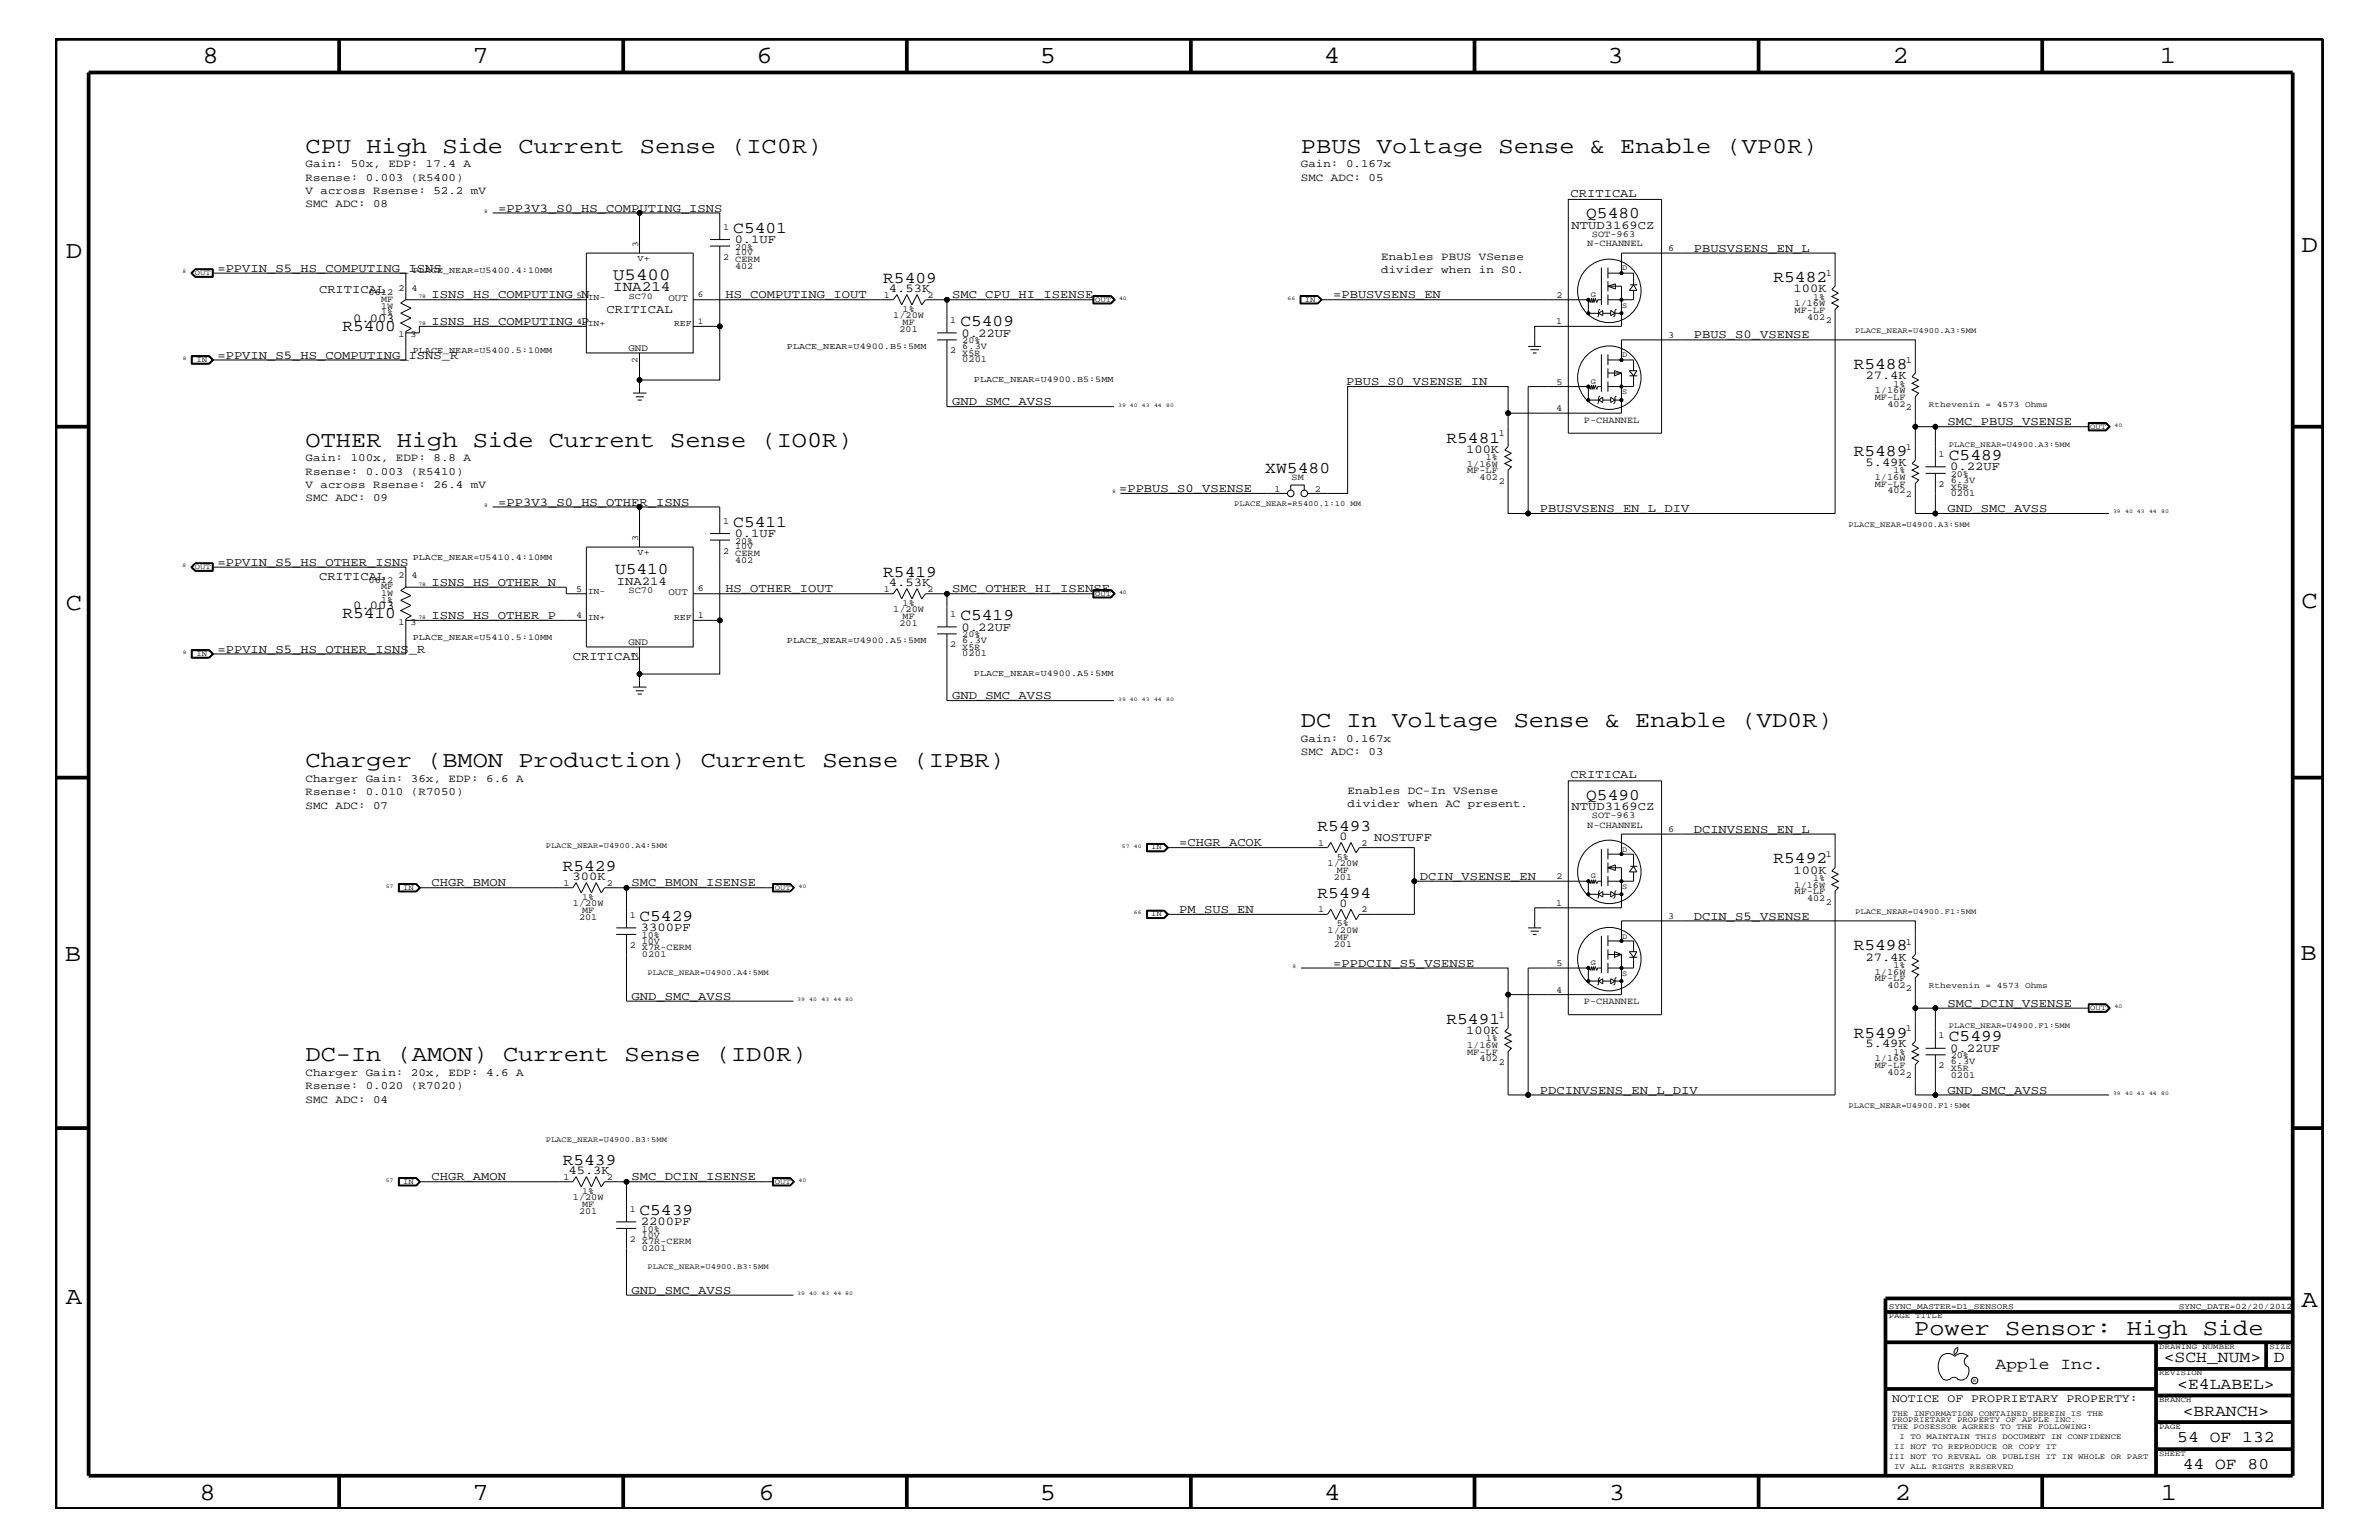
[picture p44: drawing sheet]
<svg xmlns="http://www.w3.org/2000/svg" width="432mm" height="279mm" viewBox="0 0 432 279" stroke-linecap="round" stroke-linejoin="round" font-family="sans-serif">
<defs><g id="words">
<g font-size="4.5">
<text x="36.7" y="11.5">8</text>
<text x="85.8" y="11.5">7</text>
<text x="137.3" y="11.5">6</text>
<text x="188.7" y="11.5">5</text>
<text x="240.3" y="11.5">4</text>
<text x="291.8" y="11.5">3</text>
<text x="343.5" y="11.5">2</text>
<text x="392" y="11.5">1</text>
<text x="11.9" y="46.8">D</text>
<text x="417.7" y="45.7">D</text>
<text x="11.9" y="110.6">C</text>
<text x="417.7" y="110.3">C</text>
<text x="11.8" y="174.3">B</text>
<text x="417.6" y="174.2">B</text>
<text x="11.9" y="236.7">A</text>
<text x="417.7" y="237.1">A</text>
<text x="36.2" y="272.1">8</text>
<text x="85.8" y="272.1">7</text>
<text x="137.7" y="272.1">6</text>
<text x="188.7" y="272.1">5</text>
<text x="240.4" y="272.1">4</text>
<text x="292" y="272.1">3</text>
<text x="343.9" y="272.1">2</text>
<text x="392.2" y="272.1">1</text>
</g>
<g font-size="4.1">
<text x="55.5" y="27.7">CPU High Side Current Sense (IC0R)</text>
<text x="236.1" y="27.7">PBUS Voltage Sense &amp; Enable (VP0R)</text>
<text x="55.5" y="81.1">OTHER High Side Current Sense (IO0R)</text>
<text x="236.1" y="131.9">DC In Voltage Sense &amp; Enable (VD0R)</text>
<text x="55.5" y="139.2">Charger (BMON Production) Current Sense (IPBR)</text>
<text x="55.5" y="192.6">DC-In (AMON) Current Sense (ID0R)</text>
<text x="347.4" y="242.3">Power Sensor: High Side</text>
</g>
<text font-size="3.1" x="111.3" y="50.7">U5400</text>
<g font-size="3">
<text x="287.9" y="39.6">Q5480</text>
<text x="133.1" y="42.3">C5401</text>
<text x="160.3" y="51.3">R5409</text>
<text x="321.9" y="51.3">R5482</text>
<text x="174.3" y="59.2">C5409</text>
<text x="62.1" y="60.1">R5400</text>
<text x="336.5" y="67">R5488</text>
<text x="262.6" y="80.3">R5481</text>
<text x="336.5" y="82.7">R5489</text>
<text x="353.7" y="83.5">C5489</text>
<text x="229.7" y="85.8">XW5480</text>
<text x="133.1" y="95.6">C5411</text>
<text x="111.6" y="104.1">U5410</text>
<text x="160.3" y="104.7">R5419</text>
<text x="62.1" y="112.2">R5410</text>
<text x="174.3" y="112.6">C5419</text>
<text x="287.9" y="145.1">Q5490</text>
<text x="239.1" y="150.7">R5493</text>
<text x="102.2" y="158">R5429</text>
<text x="321.9" y="156.7">R5492</text>
<text x="116.1" y="167.1">C5429</text>
<text x="239.1" y="162.8">R5494</text>
<text x="336.5" y="172.4">R5498</text>
<text x="262.6" y="185.8">R5491</text>
<text x="336.5" y="188.2">R5499</text>
<text x="353.7" y="188.9">C5499</text>
<text x="102.2" y="211.4">R5439</text>
<text x="116.1" y="220.4">C5439</text>
<text x="362.2" y="248.4">Apple Inc.</text>
<text x="392.7" y="247.1">&lt;SCH_NUM&gt;</text>
<text x="395.2" y="252">&lt;E4LABEL&gt;</text>
<text x="412.7" y="247.1">D</text>
<text x="396.2" y="256.8">&lt;BRANCH&gt;</text>
<text x="395.2" y="261.6">54 OF 132</text>
<text x="396.2" y="266.6">44 OF 80</text>
</g>
<text font-size="2.6" x="111.3" y="52.8">INA214</text>
<g font-size="2.2">
<text x="285.1" y="35.8">CRITICAL</text>
<text x="90.4" y="38.4">=PP3V3_S0_HS_COMPUTING_ISNS</text>
<text x="285.2" y="41.5">NTUD3169CZ</text>
<text x="133.3" y="44.1">0.1UF</text>
<text x="307.4" y="45.7">PBUSVSENS_EN_L</text>
<text x="39.5" y="49.3">=PPVIN_S5_HS_COMPUTING_ISNS</text>
<text x="57.9" y="53.2">CRITICAL</text>
<text x="161.3" y="53">4.53K</text>
<text x="325.5" y="53">100K</text>
<text x="64.1" y="58.4">0.003</text>
<text x="78.3" y="54.1">ISNS_HS_COMPUTING_N</text>
<text x="78.3" y="59">ISNS_HS_COMPUTING_P</text>
<text x="110.1" y="56.8">CRITICAL</text>
<text x="131.7" y="54.1">HS_COMPUTING_IOUT</text>
<text x="172.8" y="54.1">SMC_CPU_HI_ISENSE</text>
<text x="242" y="54.1">=PBUSVSENS_EN</text>
<text x="39.5" y="65.1">=PPVIN_S5_HS_COMPUTING_ISNS_R</text>
<text x="174.5" y="61.1">0.22UF</text>
<text x="307.4" y="61.4">PBUS_S0_VSENSE</text>
<text x="244.3" y="69.9">PBUS_S0_VSENSE_IN</text>
<text x="338.6" y="68.8">27.4K</text>
<text x="172.8" y="73.5">GND_SMC_AVSS</text>
<text x="353.5" y="77.2">SMC_PBUS_VSENSE</text>
<text x="266.1" y="82.2">100K</text>
<text x="203.1" y="89.3">=PPBUS_S0_VSENSE</text>
<text x="338.6" y="84.5">5.49K</text>
<text x="354" y="85.3">0.22UF</text>
<text x="90.4" y="91.7">=PP3V3_S0_HS_OTHER_ISNS</text>
<text x="279.5" y="92.9">PBUSVSENS_EN_L_DIV</text>
<text x="353.5" y="92.9">GND_SMC_AVSS</text>
<text x="133.3" y="97.4">0.1UF</text>
<text x="39.5" y="102.6">=PPVIN_S5_HS_OTHER_ISNS</text>
<text x="57.9" y="105.3">CRITICAL</text>
<text x="78.3" y="106.3">ISNS_HS_OTHER_N</text>
<text x="112" y="106.1">INA214</text>
<text x="131.7" y="107.5">HS_OTHER_IOUT</text>
<text x="161.3" y="106.4">4.53K</text>
<text x="172.8" y="107.5">SMC_OTHER_HI_ISENSE</text>
<text x="64.1" y="110.5">0.003</text>
<text x="78.3" y="112.3">ISNS_HS_OTHER_P</text>
<text x="39.5" y="118.4">=PPVIN_S5_HS_OTHER_ISNS_R</text>
<text x="104" y="119.8">CRITICAL</text>
<text x="174.5" y="114.4">0.22UF</text>
<text x="172.8" y="126.9">GND_SMC_AVSS</text>
<text x="285.1" y="141.2">CRITICAL</text>
<text x="285.2" y="147">NTUD3169CZ</text>
<text x="214" y="153.5">=CHGR_ACOK</text>
<text x="243.1" y="152.4">0</text>
<text x="249.4" y="152.6">NOSTUFF</text>
<text x="307.4" y="151.1">DCINVSENS_EN_L</text>
<text x="78.3" y="160.8">CHGR_BMON</text>
<text x="103.9" y="159.7">300K</text>
<text x="114.6" y="160.8">SMC_BMON_ISENSE</text>
<text x="257.7" y="159.6">DCIN_VSENSE_EN</text>
<text x="325.5" y="158.5">100K</text>
<text x="214" y="165.6">PM_SUS_EN</text>
<text x="243.1" y="164.5">0</text>
<text x="307.4" y="166.9">DCIN_S5_VSENSE</text>
<text x="116.3" y="168.9">3300PF</text>
<text x="242" y="175.4">=PPDCIN_S5_VSENSE</text>
<text x="338.6" y="174.3">27.4K</text>
<text x="114.6" y="181.4">GND_SMC_AVSS</text>
<text x="353.5" y="182.7">SMC_DCIN_VSENSE</text>
<text x="266.1" y="187.6">100K</text>
<text x="338.6" y="190">5.49K</text>
<text x="354" y="190.8">0.22UF</text>
<text x="279.5" y="198.4">PDCINVSENS_EN_L_DIV</text>
<text x="353.5" y="198.4">GND_SMC_AVSS</text>
<text x="78.3" y="214.2">CHGR_AMON</text>
<text x="103.2" y="213">45.3K</text>
<text x="114.6" y="214.2">SMC_DCIN_ISENSE</text>
<text x="116.3" y="222.3">2200PF</text>
<text x="114.6" y="234.7">GND_SMC_AVSS</text>
</g>
<text font-size="2.1" x="343.4" y="254.4">NOTICE OF PROPRIETARY PROPERTY:</text>
<g font-size="2">
<text x="55.5" y="35.2">V across Rsense: 52.2 mV</text>
<text x="55.5" y="32.8">Rsense: 0.003 (R5400)</text>
<text x="55.5" y="30.3">Gain: 50x, EDP: 17.4 A</text>
<text x="236.1" y="32.8">SMC ADC: 05</text>
<text x="236.1" y="30.3">Gain: 0.167x</text>
<text x="55.5" y="37.6">SMC ADC: 08</text>
<text x="250.7" y="47.1">Enables PBUS VSense</text>
<text x="250.7" y="49.6">divider when in S0.</text>
<text x="55.5" y="83.7">Gain: 100x, EDP: 8.8 A</text>
<text x="55.5" y="88.6">V across Rsense: 26.4 mV</text>
<text x="55.5" y="86.1">Rsense: 0.003 (R5410)</text>
<text x="55.5" y="91">SMC ADC: 09</text>
<text x="236.1" y="137">SMC ADC: 03</text>
<text x="236.1" y="134.6">Gain: 0.167x</text>
<text x="55.5" y="141.9">Charger Gain: 36x, EDP: 6.6 A</text>
<text x="55.5" y="144.3">Rsense: 0.010 (R7050)</text>
<text x="55.5" y="146.8">SMC ADC: 07</text>
<text x="244.6" y="146.5">divider when AC present.</text>
<text x="244.6" y="144">Enables DC-In VSense</text>
<text x="55.5" y="197.6">Rsense: 0.020 (R7020)</text>
<text x="55.5" y="195.3">Charger Gain: 20x, EDP: 4.6 A</text>
<text x="55.5" y="200.1">SMC ADC: 04</text>
</g>
<g font-size="1.8">
<text x="121.3" y="54.6">OUT</text>
<text x="114" y="63.6">GND</text>
<text x="121.3" y="107.9">OUT</text>
<text x="114" y="117">GND</text>
</g>
<g font-size="1.7">
<text x="131.2" y="41.7">1</text>
<text x="131.2" y="47.1">2</text>
<text x="133.4" y="46.3">10V</text>
<text x="133.4" y="45.3">20%</text>
<text x="133.4" y="47.6">CERM</text>
<text x="288.1" y="44.6">N-CHANNEL</text>
<text x="288.9" y="43">SOT-963</text>
<text x="302.8" y="45.5">6</text>
<text x="66.9" y="53.5">0612</text>
<text x="72.3" y="52.8">2</text>
<text x="74.7" y="52.8">4</text>
<text x="133.4" y="48.8">402</text>
<text x="331.4" y="50.2">1</text>
<text x="69.2" y="57.2">1%</text>
<text x="69.2" y="56">1W</text>
<text x="69.2" y="54.7">MF</text>
<text x="160.4" y="54">1</text>
<text x="162.1" y="57.8">1/20W</text>
<text x="163.8" y="59">MF</text>
<text x="163.8" y="56.6">1%</text>
<text x="168.3" y="54">2</text>
<text x="172.5" y="58.6">1</text>
<text x="282.4" y="58.9">1</text>
<text x="282.5" y="54">2</text>
<text x="325.7" y="55.6">1/16W</text>
<text x="325.7" y="56.8">MF-LF</text>
<text x="328" y="58">402</text>
<text x="329.1" y="54.4">1%</text>
<text x="331.4" y="58.6">2</text>
<text x="72.3" y="61.2">1</text>
<text x="74.5" y="61.2">3</text>
<text x="163.3" y="60.2">201</text>
<text x="172.5" y="64">2</text>
<text x="174.7" y="65.7">0201</text>
<text x="174.7" y="64.5">X5R</text>
<text x="174.7" y="62.3">20%</text>
<text x="174.7" y="63.4">6.3V</text>
<text x="302.8" y="61.3">3</text>
<text x="345.9" y="65.9">1</text>
<text x="282.5" y="69.8">5</text>
<text x="340.3" y="71.3">1/16W</text>
<text x="343.7" y="70.1">1%</text>
<text x="282.4" y="74.6">4</text>
<text x="287.5" y="76.8">P-CHANNEL</text>
<text x="340.3" y="72.6">MF-LF</text>
<text x="342.6" y="73.8">402</text>
<text x="345.9" y="74.4">2</text>
<text x="269.7" y="83.5">1%</text>
<text x="272" y="79.2">1</text>
<text x="345.9" y="81.6">1</text>
<text x="351.9" y="82.8">1</text>
<text x="231.4" y="89.2">1</text>
<text x="234.4" y="87.1">SM</text>
<text x="238.6" y="89.2">2</text>
<text x="266.3" y="84.7">1/16W</text>
<text x="266.3" y="85.9">MF-LF</text>
<text x="268.6" y="87.1">402</text>
<text x="272" y="87.7">2</text>
<text x="340.3" y="87.1">1/16W</text>
<text x="340.3" y="88.3">MF-LF</text>
<text x="342.6" y="89.5">402</text>
<text x="343.7" y="85.9">1%</text>
<text x="351.9" y="88.3">2</text>
<text x="354.1" y="88.8">X5R</text>
<text x="354.1" y="86.5">20%</text>
<text x="354.1" y="87.6">6.3V</text>
<text x="131.2" y="95">1</text>
<text x="345.9" y="90.1">2</text>
<text x="354.1" y="90">0201</text>
<text x="115.8" y="98.2" transform="rotate(-90 115.8 98.2)">3</text>
<text x="131.2" y="100.4">2</text>
<text x="133.4" y="99.7">10V</text>
<text x="133.4" y="98.7">20%</text>
<text x="133.4" y="101">CERM</text>
<text x="66.9" y="105.7">0612</text>
<text x="69.2" y="106.9">MF</text>
<text x="72.3" y="104.9">2</text>
<text x="74.7" y="104.9">4</text>
<text x="104.6" y="107.4">5</text>
<text x="114.1" y="107.6">SC70</text>
<text x="126.7" y="107.2">6</text>
<text x="133.4" y="102.1">402</text>
<text x="160.4" y="107.4">1</text>
<text x="168.3" y="107.4">2</text>
<text x="69.2" y="109.3">1%</text>
<text x="69.2" y="108.1">1W</text>
<text x="72.3" y="113.3">1</text>
<text x="74.5" y="113.3">3</text>
<text x="104.6" y="112.2">4</text>
<text x="126.7" y="112.2">1</text>
<text x="162.1" y="111.1">1/20W</text>
<text x="163.3" y="113.6">201</text>
<text x="163.8" y="112.3">MF</text>
<text x="163.8" y="109.9">1%</text>
<text x="172.5" y="112">1</text>
<text x="115.7" y="119.3" transform="rotate(-90 115.7 119.3)">2</text>
<text x="172.5" y="117.4">2</text>
<text x="174.7" y="119.1">0201</text>
<text x="174.7" y="117.9">X5R</text>
<text x="174.7" y="115.6">20%</text>
<text x="174.7" y="116.7">6.3V</text>
<text x="288.9" y="148.4">SOT-963</text>
<text x="239.3" y="153.4">1</text>
<text x="242.7" y="156">5%</text>
<text x="247.1" y="153.4">2</text>
<text x="288.1" y="150.1">N-CHANNEL</text>
<text x="302.8" y="151">6</text>
<text x="331.4" y="155.6">1</text>
<text x="102.3" y="160.7">1</text>
<text x="110.2" y="160.7">2</text>
<text x="241" y="157.2">1/20W</text>
<text x="242.1" y="159.6">201</text>
<text x="242.7" y="158.4">MF</text>
<text x="282.5" y="159.5">2</text>
<text x="325.7" y="161.1">1/16W</text>
<text x="329.1" y="159.9">1%</text>
<text x="104" y="164.5">1/20W</text>
<text x="105.1" y="166.9">201</text>
<text x="105.7" y="163.3">1%</text>
<text x="105.7" y="165.6">MF</text>
<text x="114.3" y="166.5">1</text>
<text x="239.3" y="165.6">1</text>
<text x="247.1" y="165.6">2</text>
<text x="282.4" y="164.4">1</text>
<text x="302.8" y="166.7">3</text>
<text x="325.7" y="162.2">MF-LF</text>
<text x="328" y="163.5">402</text>
<text x="331.4" y="164.1">2</text>
<text x="114.3" y="172">2 X7R-CERM</text>
<text x="116.5" y="173.7">0201</text>
<text x="116.5" y="171.2">10V</text>
<text x="116.5" y="170.1">10%</text>
<text x="241" y="169.3">1/20W</text>
<text x="242.1" y="171.7">201</text>
<text x="242.7" y="168.1">5%</text>
<text x="242.7" y="170.5">MF</text>
<text x="345.9" y="171.4">1</text>
<text x="282.5" y="175.2">5</text>
<text x="340.3" y="176.8">1/16W</text>
<text x="340.3" y="178">MF-LF</text>
<text x="342.6" y="179.3">402</text>
<text x="343.7" y="175.6">1%</text>
<text x="345.9" y="179.9">2</text>
<text x="272" y="184.7">1</text>
<text x="282.4" y="180.1">4</text>
<text x="287.5" y="182.2">P-CHANNEL</text>
<text x="266.3" y="190.2">1/16W</text>
<text x="266.3" y="191.4">MF-LF</text>
<text x="269.7" y="188.9">1%</text>
<text x="343.7" y="191.4">1%</text>
<text x="345.9" y="187.1">1</text>
<text x="351.9" y="188.3">1</text>
<text x="354.1" y="192">20%</text>
<text x="268.6" y="192.6">402</text>
<text x="272" y="193.2">2</text>
<text x="340.3" y="192.6">1/16W</text>
<text x="340.3" y="193.7">MF-LF</text>
<text x="342.6" y="195">402</text>
<text x="345.9" y="195.6">2</text>
<text x="351.9" y="193.7">2</text>
<text x="354.1" y="195.5">0201</text>
<text x="354.1" y="194.3">X5R</text>
<text x="354.1" y="193.1">6.3V</text>
<text x="102.3" y="214.1">1</text>
<text x="110.2" y="214.1">2</text>
<text x="104" y="217.8">1/20W</text>
<text x="105.1" y="220.2">201</text>
<text x="105.7" y="219">MF</text>
<text x="105.7" y="216.6">1%</text>
<text x="114.3" y="219.8">1</text>
<text x="114.3" y="225.3">2 X7R-CERM</text>
<text x="116.5" y="223.5">10%</text>
<text x="116.5" y="224.6">10V</text>
<text x="116.5" y="227">0201</text>
</g>
<g font-size="1.6">
<text x="115.7" y="47.4">V+</text>
<text x="115.8" y="44.9" transform="rotate(-90 115.8 44.9)">3</text>
<text x="74.9" y="49.6">PLACE_NEAR=U5400.4:10MM</text>
<text x="126.7" y="53.9">6</text>
<text x="104.6" y="54">5</text>
<text x="104.6" y="58.9">4</text>
<text x="106.7" y="54.4">IN-</text>
<text x="106.7" y="59.2">IN+</text>
<text x="114.1" y="54.2">SC70</text>
<text x="122.3" y="59.2">REF</text>
<text x="126.7" y="58.9">1</text>
<text x="74.9" y="64">PLACE_NEAR=U5400.5:10MM</text>
<text x="115.7" y="65.9" transform="rotate(-90 115.7 65.9)">2</text>
<text x="142.8" y="63.4">PLACE_NEAR=U4900.B5:5MM</text>
<text x="176.8" y="69.4">PLACE_NEAR=U4900.B5:5MM</text>
<text x="74.9" y="101.6">PLACE_NEAR=U5410.4:10MM</text>
<text x="115.7" y="100.7">V+</text>
<text x="106.7" y="107.7">IN-</text>
<text x="106.7" y="112.6">IN+</text>
<text x="122.3" y="112.6">REF</text>
<text x="74.9" y="116.2">PLACE_NEAR=U5410.5:10MM</text>
<text x="142.8" y="116.7">PLACE_NEAR=U4900.A5:5MM</text>
<text x="176.8" y="122.7">PLACE_NEAR=U4900.A5:5MM</text>
</g>
<g font-size="1.5">
<text x="350.1" y="73.8">Rthevenin = 4573 Ohms</text>
<text x="350.1" y="179.3">Rthevenin = 4573 Ohms</text>
<text x="342.8" y="237.4">SYNC_MASTER=D1_SENSORS</text>
<text x="395.5" y="237.4">SYNC_DATE=02/20/2012</text>
</g>
<g font-size="1.4">
<text x="35.4" y="49.9">OUT</text>
<text x="288.8" y="53.9">G</text>
<text x="294.4" y="49.1">D</text>
<text x="198.8" y="54.7">OUT</text>
<text x="236.8" y="54.7">IN</text>
<text x="294.4" y="55.8">S</text>
<text x="35.6" y="65.6">IN</text>
<text x="294.4" y="64.8">D</text>
<text x="336.7" y="60.4">PLACE_NEAR=U4900.A3:5MM</text>
<text x="288.8" y="69.6">G</text>
<text x="294.4" y="71.6">S</text>
<text x="379.4" y="77.8">OUT</text>
<text x="353.7" y="81.1">PLACE_NEAR=U4900.A3:5MM</text>
<text x="224" y="91.7">PLACE_NEAR=R5400.1:10 MM</text>
<text x="335.5" y="95.6">PLACE_NEAR=U4900.A3:5MM</text>
<text x="35.4" y="103.2">OUT</text>
<text x="198.8" y="108.1">OUT</text>
<text x="35.6" y="119">IN</text>
<text x="99.1" y="153.8">PLACE_NEAR=U4900.A4:5MM</text>
<text x="209" y="154.1">IN</text>
<text x="294.4" y="154.5">D</text>
<text x="73.2" y="161.4">IN</text>
<text x="140.6" y="161.4">OUT</text>
<text x="288.8" y="159.4">G</text>
<text x="294.4" y="161.3">S</text>
<text x="209" y="166.2">IN</text>
<text x="336.7" y="165.9">PLACE_NEAR=U4900.F1:5MM</text>
<text x="294.4" y="170.3">D</text>
<text x="117.5" y="177">PLACE_NEAR=U4900.A4:5MM</text>
<text x="288.8" y="175.1">G</text>
<text x="294.4" y="177.1">S</text>
<text x="379.4" y="183.2">OUT</text>
<text x="353.7" y="186.5">PLACE_NEAR=U4900.F1:5MM</text>
<text x="335.5" y="201">PLACE_NEAR=U4900.F1:5MM</text>
<text x="99.1" y="207.1">PLACE_NEAR=U4900.B3:5MM</text>
<text x="73.2" y="214.7">IN</text>
<text x="140.6" y="214.7">OUT</text>
<text x="117.5" y="230.3">PLACE_NEAR=U4900.B3:5MM</text>
<text x="342.8" y="239.2">PAGE TITLE</text>
<text x="391.9" y="244.7">DRAWING NUMBER</text>
<text x="411.9" y="244.7">SIZE</text>
<text x="391.9" y="249.5">REVISION</text>
<text x="343.4" y="256.8">THE INFORMATION CONTAINED HEREIN IS THE</text>
<text x="391.9" y="254.4">BRANCH</text>
<text x="343.4" y="258">PROPRIETARY PROPERTY OF APPLE INC.</text>
<text x="343.4" y="259.3">THE POSESSOR AGREES TO THE FOLLOWING:</text>
<text x="343.8" y="262.9">II NOT TO REPRODUCE OR COPY IT</text>
<text x="344.8" y="261.1">I TO MAINTAIN THIS DOCUMENT IN CONFIDENCE</text>
<text x="391.9" y="259.3">PAGE</text>
<text x="342.8" y="264.7">III NOT TO REVEAL OR PUBLISH IT IN WHOLE OR PART</text>
<text x="343.8" y="266.6">IV ALL RIGHTS RESERVED</text>
<text x="391.9" y="264.1">SHEET</text>
</g>
<g font-size="1">
<text x="87.9" y="38.6">8</text>
<text x="33.1" y="49.6">8</text>
<text x="75.9" y="54.1">78</text>
<text x="75.9" y="59">78</text>
<text x="203.1" y="54.4">40</text>
<text x="233.7" y="54.4">66</text>
<text x="33.2" y="65.3">8</text>
<text x="202.9" y="73.8">39 40</text>
<text x="207.3" y="73.8">43</text>
<text x="209.5" y="73.8">44</text>
<text x="211.7" y="73.8">80</text>
<text x="383.8" y="77.4">40</text>
<text x="201.8" y="89.5">8</text>
<text x="87.9" y="92">8</text>
<text x="383.5" y="93.2">39</text>
<text x="385.7" y="93.2">40 43</text>
<text x="390.1" y="93.2">44</text>
<text x="392.3" y="93.2">80</text>
<text x="33.1" y="102.9">8</text>
<text x="75.9" y="106.3">78</text>
<text x="203.1" y="107.7">40</text>
<text x="75.9" y="112.3">78</text>
<text x="33.2" y="118.6">8</text>
<text x="202.9" y="127.1">39 40</text>
<text x="207.3" y="127.1">43</text>
<text x="209.5" y="127.1">44</text>
<text x="211.7" y="127.1">80</text>
<text x="203.6" y="153.8">57</text>
<text x="205.8" y="153.8">40</text>
<text x="70" y="161.1">57</text>
<text x="144.9" y="161.1">40</text>
<text x="205.8" y="165.9">66</text>
<text x="234.6" y="175.6">8</text>
<text x="144.7" y="181.6">39</text>
<text x="146.9" y="181.6">40</text>
<text x="149.1" y="181.6">43</text>
<text x="151.3" y="181.6">44 80</text>
<text x="383.8" y="182.9">40</text>
<text x="383.5" y="198.7">39</text>
<text x="385.7" y="198.7">40 43</text>
<text x="390.1" y="198.7">44</text>
<text x="392.3" y="198.7">80</text>
<text x="70" y="214.4">57</text>
<text x="144.9" y="214.4">40</text>
<text x="144.7" y="235">39</text>
<text x="146.9" y="235">40</text>
<text x="149.1" y="235">43</text>
<text x="151.3" y="235">44 80</text>
<text x="358.1" y="250.7">R</text>
</g>
</g></defs>
<g fill="none" stroke="#000" stroke-width=".18">
<path d="M89.4 38.6h26.7M284.6 36.2h17v42.4h-17zM34.6 49.6l.8-.8h3.3v1.5h-3.3zM35.5 50.2h3.1M35.5 48.8l-.8 .8 .8 .6h3.1v-1.4M35.5 48.9l-.7 .7 .7 .6M35.5 48.9h3.1M35.5 48.9l-.6 .7 .6 .6M38.5 49.6h35.2v4.8h32.7M38.5 48.9v1.3M73.7 54.4l-1 .6 1.9 .9-1.9 .9 1.9 .9-1.9 .9 1.9 .9M74.7 59.5l-1 .6v5.2h-35.2"/>
<path d="M106.4 45.9h19.4v18.1h-19.4zM106.4 59.2h-30.3v1.2h-2.4M125.8 54.4h36.3l.7-.9 .9 1.8 .9-1.8 .9 1.8 1-1.8 .8 1.8 .7-.9h3.9M125.8 59.2h4.8M128.9 44.6h3.6M128.9 43.5h3.6M130.6 44.6v24.3h-14.5M130.6 43.5v-4.9h-14.5v7.3M198.4 53.6h3.3l.7 .8-.7 .7h-3.3zM198.5 54.4h-26.6v6M198.5 53.8h3.1l.6 .6-.6 .6h-3.1zM201.6 53.7h-3.1v1.4h3.1"/>
<path d="M201.6 53.7l.8 .7-.8 .7M201.6 53.7l.7 .7-.7 .7M236 53.6h3.2l.7 .8-.7 .7h-3.2zM236.1 53.8h3.1l.6 .6-.6 .6h-3.1zM239.2 53.7h-3.1v1.4h3.1M239.2 53.7l.7 .7-.7 .7M239.2 53.7l.7 .7M239.8 54.4h48.7l.1 .5 .3-.8 .1 .8 .2-.8 .1 .8 .3-.8 .2 .8 .2-.5h.7M239.9 54.4l-.7 .7M288.3 54.4v2.4h1.9M290.2 56.8l.7-.5v1zM290.4 56.1l-.2 .2v1l-.2 .2"/>
<path d="M290.7 48.5v6.8M290.9 56.8h1.5M291.8 49.6h4.7v2.1l-.8 1h1.4l-.6-1M291.8 51.9h2.5v7.3h-15.7v3.7M291.8 48.5v2M291.8 51v1.9M291.8 53.5v1.8M291.8 51.9l1.4-.4v.9zM293.1 56.8l-.7 .5v-1l.7 .5h1.2M293.4 56.1l-.3 .2v1l-.2 .2M294.3 49.6v-3.7h38.8v6l-.6 .6 1.2 .7-1.2 .6 1.2 .6-1.2 .6 1.2 .6-.6 .6v37h-55.7M295.9 51.7h1.3"/>
<path d="M296.5 52.7v1.7h-4.7M34.7 64.5h3.3l.8 .8-.8 .8h-3.3zM34.8 64.6h3.1l.7 .7-.7 .7M34.8 64.5v1.5h3.1M34.9 64.7h3l.6 .6-.6 .6h-3zM37.9 64.5l.8 .8-.8 .7M114.9 71.3h2.4M115.4 72h1.4M115.7 72.6h.8M116.1 64v7.3M170.1 60.4h3.6M170.1 61.7h3.6"/>
<path d="M171.9 61.7v12.1h30.3M273.7 75v-4.9h-29.1v19.4h-7.3M277.4 62.9h2.3M277.8 63.4h1.5M278.2 64h.7M288.3 70.1v2.5h1.9M290.2 72.6l.7-.5v.9zM290.4 71.8l-.2 .3v.9l-.2 .3M290.7 64.3v6.8M290.9 72.6h1.5M291.8 65.3h4.7v2M291.8 64.3v1.9"/>
<path d="M291.8 66.8v1.8M291.8 69.2v1.9M291.8 67.7h2.5M293 67.3l1.3 .4-1.3 .5zM293.1 72.6l-.7-.5v.9l.7-.4h1.2M293.4 71.8l-.3 .3v.9l-.2 .3M294.3 67.7v7.3h-20.6v6.1l-.6 .5 1.2 .6-1.2 .6 1.2 .7-1.2 .6 1.2 .6-.6 .6v7.9h3.7v-23.1h11.1l.1 .5 .3-.7 .1 .7 .2-.7 .1 .7 .3-.7 .2 .7 .2-.5h.7M294.3 65.3v-3.6h53.3v6l-.6 .7 1.2 .5-1.2 .6 1.2 .6-1.2 .6 1.2 .6-.6 .7v11.5l-.6 .6 1.2 .6-1.2 .6 1.2 .6-1.2 .6 1.2 .6-.6 .6v5.5h35.2M295.7 67.3h1.4l-.6 .9zM295.7 68.2h1.5M296.5 68.2v1.9h-4.7M347.6 77.4h3.7"/>
<path d="M379.1 76.7h3.2l.7 .7-.7 .8h-3.2zM379.1 76.7h3.2l.6 .7-.6 .7h-3.2M379.1 77.4h-27.8v7.3M379.1 76.7v1.4M379.1 76.8h3.1l.6 .6-.6 .6h-3.1M382.2 76.7l.7 .7-.7 .7M89.4 92h26.7v7.3M106.4 99.3h19.4v18.1h-19.4zM116.1 92h14.5v4.8M128.9 98h3.6M128.9 96.8h3.6M130.6 98v24.3h-14.5"/>
<path d="M203.4 89.5h30.3M234.3 88.9v-.9h2.4v.9M349.5 85.9h3.6M349.5 84.7h3.6M351.3 85.9v7.3M34.6 102.9l.8-.8h3.3v1.6h-3.3zM34.7 117.9h3.3l.8 .7-.8 .8h-3.3zM34.8 117.9v1.4h3.1M34.8 118h3.1l.7 .6-.7 .7M34.9 118.1h3l.6 .5-.6 .6h-3zM35.5 102.1l-.8 .8 .8 .7h3.1v-1.5M35.5 103.5h3.1"/>
<path d="M35.5 102.2l-.7 .7 .7 .6M35.5 102.2h3.1M35.5 102.2l-.6 .7 .6 .6M37.9 117.9l.8 .7-.8 .7M38.5 102.9h35.2v3.6h29.1v1.2h3.6M38.5 102.2v1.3M73.7 106.5l-1 .6 1.9 1-1.9 .8 1.9 .9-1.9 1 1.9 .9M73.7 112.6h32.7M74.7 111.7l-1 .6v6.3h-35.2M116.1 117.4v7.3M125.8 107.7h36.3l.7-.9 .9 1.9 .9-1.9 .9 1.9 1-1.9 .8 1.9 .7-1h3.9M125.8 112.6h4.8"/>
<path d="M170.1 115h3.6M170.1 113.7h3.6M171.9 115v12.1h30.3M198.4 107h3.3l.7 .7-.7 .8h-3.3zM198.5 107.7h-26.6v6M198.5 107.1h3.1l.6 .6-.6 .6h-3.1zM201.6 107h-3.1v1.4h3.1M201.6 107l.8 .7-.8 .7M201.6 107l.7 .7-.7 .7M114.9 124.7h2.4M115.4 125.3h1.4M115.7 125.9h.8"/>
<path d="M208.1 153h3.2l.8 .8-.8 .7h-3.2zM208.1 154.5h3.2M208.1 153.1h3.2M208.2 153.1v1.4M208.3 153.2h2.9l.6 .6-.6 .6h-2.9zM211.3 153.1l.6 .7-.6 .7M211.3 153.1l.7 .7-.7 .7M211.8 153.8h29.2l.6-.9 .9 1.8 .9-1.8 .9 1.8 .9-1.8 .9 1.8 .6-.9h10v6.1h31.8l.1 .4 .3-.7 .1 .7 .2-.7 .1 .7 .3-.7 .2 .7 .2-.4h.7M256.7 159.9v6h-10l-.6 1M284.6 141.7h17v42.4h-17zM288.3 159.9v2.3h1.9M290.7 154v6.8"/>
<path d="M291.8 155h4.7v2.2l-.8 1h1.4l-.6-1M291.8 157.4h2.5v7.3h-15.7v3.6M291.8 154v1.9M291.8 156.5v1.9M291.8 158.9v1.8M291.8 157.4l1.4-.5v1zM294.3 155v-3.7h38.8v6.1l-.6 .6 1.2 .6-1.2 .6 1.2 .7-1.2 .6 1.2 .6-.6 .6v37h-55.7v-23.1h11.1l.1 .5 .3-.7 .1 .7 .2-.7 .1 .7 .3-.7 .2 .7 .2-.5h.7M295.9 157.2h1.3M296.5 158.2v1.7h-4.7M72.3 160.3h3.3l.7 .8-.7 .7h-3.3zM72.5 160.5h3l.6 .6-.6 .6h-3zM75.5 160.4h-3.1v1.3h3.1"/>
<path d="M75.5 160.4l.7 .7-.7 .6M75.5 160.4l.8 .7M76.1 161.1h27.9l.6-1 .9 1.9 .9-1.9 1 1.9 .8-1.9 .9 1.9 .6-.9h30.7M76.3 161.1l-.8 .6M111.8 169.5h3.7M111.8 168.3h3.7M113.7 161.1v7.2M113.7 169.5v12.1h30.3M140.2 160.3h3.2l.8 .8-.8 .7h-3.2zM140.3 160.4h3.1l.7 .7-.7 .6h-3.1zM140.4 160.5h3l.6 .6-.6 .6h-3zM208.1 165.1h3.2l.8 .8-.8 .8h-3.2z"/>
<path d="M208.1 166.6h3.2M208.1 165.2h3.2M208.2 165.2v1.4M208.3 165.3h2.9l.6 .6-.6 .6h-2.9zM211.3 165.2l.6 .7-.6 .7M211.3 165.2l.7 .7-.7 .7M211.8 165.9h29.2l.6-.9 .9 1.8 .9-1.8 .9 1.8 .9-1.8 .9 1.8M236.1 175.6h37.6v4.9M277.4 168.3h2.3M277.8 168.9h1.5M278.2 169.5h.7M288.3 175.6v2.4h1.9"/>
<path d="M290.2 162.2l.7-.5v1.1zM290.2 178l.7-.4v.9zM290.4 161.6l-.2 .1v1.1l-.2 .2M290.4 177.3l-.2 .3v.9l-.2 .3M290.7 169.8v6.8M290.9 178h1.5M290.9 162.2h1.5M291.8 169.7v1.9M291.8 172.2v1.9M291.8 174.7v1.9M291.8 170.7h4.7v2M291.8 173.2h2.5"/>
<path d="M293 172.7l1.3 .5-1.3 .5zM293.1 178l-.7-.4v.9l.7-.5h1.2M293.1 162.2l-.7 .6v-1.1l.7 .5h1.2M293.4 161.6l-.3 .1v1.1l-.2 .2M293.4 177.3l-.3 .3v.9l-.2 .3M294.3 173.2v7.3h-20.6v6l-.6 .6 1.2 .6-1.2 .6 1.2 .6-1.2 .6 1.2 .7-.6 .6v7.9h3.7M294.3 170.7v-3.6h53.3v6.1l-.6 .6 1.2 .6-1.2 .6 1.2 .6-1.2 .6 1.2 .6-.6 .6v11.5l-.6 .6 1.2 .7-1.2 .6 1.2 .6-1.2 .6 1.2 .6-.6 .6v5.5h35.2M295.7 172.7h1.4l-.6 1zM295.7 173.7h1.5M296.5 173.7v1.9h-4.7M347.6 182.9h3.7M349.5 191.4h3.6"/>
<path d="M349.5 190.2h3.6M351.3 191.4v7.3M379.1 182.1h3.2l.7 .8-.7 .8h-3.2zM379.1 182.9h-27.8v7.3M382.2 182.2h-3.1v1.3h3.1M382.2 182.2l.7 .7-.7 .6M382.2 182.2l.6 .7-.6 .6M382.3 182.1l.6 .8-.6 .7h-3.2M72.3 213.6h3.3l.7 .8-.7 .8h-3.3zM72.5 213.8h3l.6 .6-.6 .6h-3zM75.5 213.7l.7 .7-.7 .7M75.5 213.7h-3.1v1.4h3.1"/>
<path d="M75.5 213.7l.8 .7M76.1 214.4h27.9l.6-.9 .9 1.8 .9-1.8 1 1.8 .8-1.8 .9 1.8 .6-.9h30.7M76.3 214.4l-.8 .7M113.7 214.4v7.3M140.2 213.6h3.2l.8 .8-.8 .8h-3.2zM140.3 213.7h3.1l.7 .7-.7 .7h-3.1zM140.4 213.8h3l.6 .6-.6 .6h-3zM111.8 222.9h3.7M111.8 221.7h3.7M113.7 222.9v12.1h30.3M352.3 246.1a1.72 1.72 0 0 1 2.5 0 1.69 1.69 0 0 1 2.4 0M352.4 246a3.2 3.2 0 0 0 .4 4.3l.8 .1 .4-.2"/>
<path d="M354 250.2l.7-.3 .7 .3M355.2 250.2l.7 .2 .7-.2M355.3 244.4v.3a1.18 1.18 0 0 1-.6 1.1M355.4 244.4a.99 .99 0 0 0-.6 1.4M357.2 246a1.04 1.04 0 0 0-.7 1 1.04 1.04 0 0 0 .7 1M357.3 248l.1 .7a2.11 2.11 0 0 1-.6 1.5"/>
<circle cx="116.1" cy="38.6" r=".42"/>
<circle cx="130.6" cy="59.2" r=".42"/>
<circle cx="171.9" cy="54.4" r=".42"/>
<circle cx="288.3" cy="54.4" r=".25"/>
<circle cx="288.3" cy="56.8" r=".25"/>
<circle cx="292.1" cy="52.8" r="5.8"/>
<circle cx="294.3" cy="54.4" r=".25"/>
<circle cx="294.3" cy="56.8" r=".25"/>
<circle cx="294.3" cy="49.6" r=".25"/>
<circle cx="116.1" cy="68.9" r=".42"/>
<circle cx="273.7" cy="75" r=".42"/>
<circle cx="288.3" cy="70.1" r=".25"/>
<circle cx="288.3" cy="72.6" r=".25"/>
<circle cx="292.1" cy="68.5" r="5.8"/>
<circle cx="294.3" cy="70.1" r=".25"/>
<circle cx="294.3" cy="65.3" r=".25"/>
<circle cx="294.3" cy="72.6" r=".25"/>
<circle cx="347.6" cy="77.4" r=".42"/>
<circle cx="351.3" cy="77.4" r=".42"/>
<circle cx="116.1" cy="92" r=".42"/>
<circle cx="234.3" cy="89.5" r=".59"/>
<circle cx="236.7" cy="89.5" r=".59"/>
<circle cx="277.4" cy="93.2" r=".42"/>
<circle cx="351.3" cy="93.2" r=".42"/>
<circle cx="130.6" cy="112.6" r=".42"/>
<circle cx="171.9" cy="107.7" r=".42"/>
<circle cx="116.1" cy="122.3" r=".42"/>
<circle cx="256.7" cy="159.9" r=".42"/>
<circle cx="288.3" cy="159.9" r=".25"/>
<circle cx="292.1" cy="158.2" r="5.8"/>
<circle cx="294.3" cy="155" r=".25"/>
<circle cx="294.3" cy="159.9" r=".25"/>
<circle cx="113.7" cy="161.1" r=".42"/>
<circle cx="288.3" cy="178" r=".25"/>
<circle cx="288.3" cy="175.6" r=".25"/>
<circle cx="288.3" cy="162.2" r=".25"/>
<circle cx="292.1" cy="174" r="5.8"/>
<circle cx="294.3" cy="178" r=".25"/>
<circle cx="294.3" cy="175.6" r=".25"/>
<circle cx="294.3" cy="162.2" r=".25"/>
<circle cx="294.3" cy="170.7" r=".25"/>
<circle cx="273.7" cy="180.5" r=".42"/>
<circle cx="277.4" cy="198.7" r=".42"/>
<circle cx="347.6" cy="182.9" r=".42"/>
<circle cx="351.3" cy="182.9" r=".42"/>
<circle cx="351.3" cy="198.7" r=".42"/>
<circle cx="113.7" cy="214.4" r=".42"/>
<circle cx="358.4" cy="250.5" r=".59"/>
</g>
<g fill="#000">
<circle cx="116.1" cy="38.6" r=".42"/>
<circle cx="130.6" cy="59.2" r=".42"/>
<circle cx="171.9" cy="54.4" r=".42"/>
<circle cx="288.3" cy="54.4" r=".25"/>
<circle cx="288.3" cy="56.8" r=".25"/>
<circle cx="294.3" cy="54.4" r=".25"/>
<circle cx="294.3" cy="56.8" r=".25"/>
<circle cx="294.3" cy="49.6" r=".25"/>
<circle cx="116.1" cy="68.9" r=".42"/>
<circle cx="273.7" cy="75" r=".42"/>
<circle cx="288.3" cy="70.1" r=".25"/>
<circle cx="288.3" cy="72.6" r=".25"/>
<circle cx="294.3" cy="70.1" r=".25"/>
<circle cx="294.3" cy="65.3" r=".25"/>
<circle cx="294.3" cy="72.6" r=".25"/>
<circle cx="347.6" cy="77.4" r=".42"/>
<circle cx="351.3" cy="77.4" r=".42"/>
<circle cx="116.1" cy="92" r=".42"/>
<circle cx="277.4" cy="93.2" r=".42"/>
<circle cx="351.3" cy="93.2" r=".42"/>
<circle cx="130.6" cy="112.6" r=".42"/>
<circle cx="171.9" cy="107.7" r=".42"/>
<circle cx="116.1" cy="122.3" r=".42"/>
<circle cx="256.7" cy="159.9" r=".42"/>
<circle cx="288.3" cy="159.9" r=".25"/>
<circle cx="294.3" cy="155" r=".25"/>
<circle cx="294.3" cy="159.9" r=".25"/>
<circle cx="113.7" cy="161.1" r=".42"/>
<circle cx="288.3" cy="178" r=".25"/>
<circle cx="288.3" cy="175.6" r=".25"/>
<circle cx="288.3" cy="162.2" r=".25"/>
<circle cx="294.3" cy="178" r=".25"/>
<circle cx="294.3" cy="175.6" r=".25"/>
<circle cx="294.3" cy="162.2" r=".25"/>
<circle cx="294.3" cy="170.7" r=".25"/>
<circle cx="273.7" cy="180.5" r=".42"/>
<circle cx="277.4" cy="198.7" r=".42"/>
<circle cx="347.6" cy="182.9" r=".42"/>
<circle cx="351.3" cy="182.9" r=".42"/>
<circle cx="351.3" cy="198.7" r=".42"/>
<circle cx="113.7" cy="214.4" r=".42"/>
</g>
<g fill="none" stroke="#000" stroke-width=".68" stroke-linecap="butt">
<path d="M10.1 7.1h411.5v266.7h-411.5zM16.1 13.2h400v254.5h-400zM61.6 7.1v6.1M113.1 7.1v6.1M164.6 7.1v6.1M216.2 7.1v6.1M267.6 7.1v6.1M319.2 7.1v6.1M370.7 7.1v6.1M10.1 77.4h6M416.1 77.4h5.5M10.1 141.1h6"/>
<path d="M416.1 141.1h5.5M10.1 204.7h6M416.1 204.7h5.5M342.2 238h73.9M416.1 235.6h-73.9v32.1M342.2 243.5h73.9M342.2 252h49.1M391.3 248.4h24.8M391.3 243.5v24.2M391.3 258h24.8M391.3 253.2h24.8M411.3 243.5v4.9"/>
<path d="M61.6 267.7v6.1M113.1 267.7v6.1M164.6 267.7v6.1M216.2 268v5.8M267.6 267.7v6.1M319.2 267.7v6.1M370.7 267.7v6.1M391.3 262.9h24.8"/>
</g>
<use href="#words"/>
</svg>
